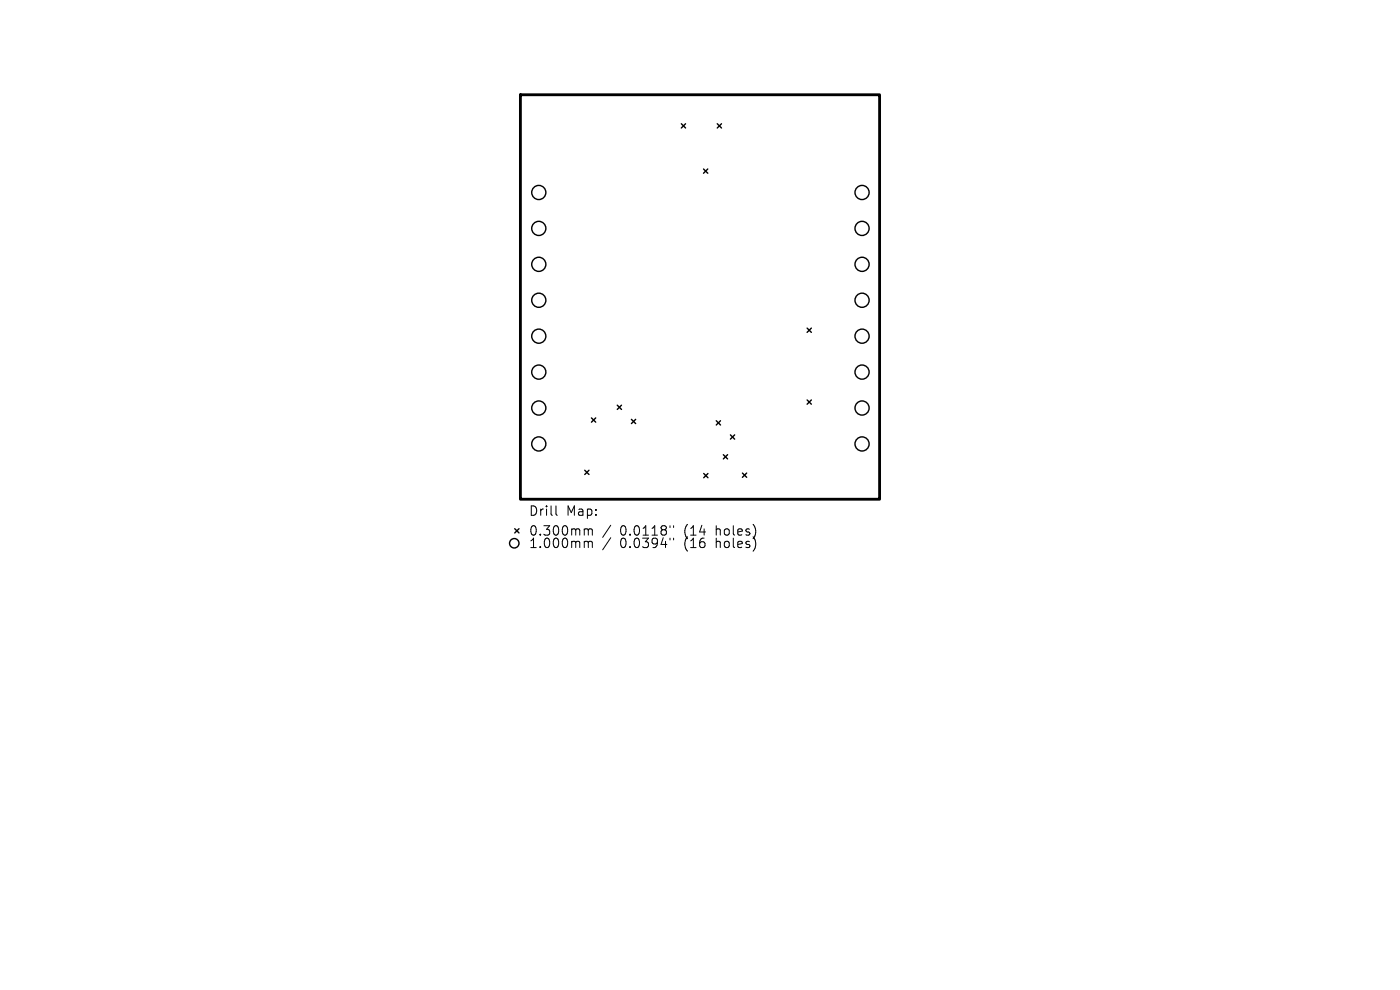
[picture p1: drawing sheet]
<svg xmlns="http://www.w3.org/2000/svg" width="297mm" height="210mm" viewBox="0 0 297 210" stroke-linecap="round" stroke-linejoin="round" font-family="sans-serif">
<defs><g id="words">
<g font-size="2.8">
<text x="112.1" y="109.7">Drill</text>
<text x="112.1" y="113.9">0.300mm</text>
<text x="120.1" y="109.7">Map:</text>
<text x="131.5" y="113.9">0.0118&quot;</text>
<text x="145.3" y="113.9">(14</text>
<text x="152.1" y="113.9">holes)</text>
<text x="112.1" y="116.5">1.000mm</text>
<text x="131.5" y="116.5">0.0394&quot;</text>
<text x="145.3" y="116.5">(16</text>
<text x="152.1" y="116.5">holes)</text>
</g>
</g></defs>
<path d="M110.4 20.1h76.2v85.8h-76.2z" fill="none" stroke="#000" stroke-width=".6"/>
<g fill="none" stroke="#000" stroke-width=".3">
<path d="M144.5 26.3l.9 .9M145.4 26.3l-.9 .9M149.3 35.9l.9 .9M150.2 35.9l-.9 .9M152.2 26.3l.9 .9M153.1 26.3l-.9 .9M171.2 69.6l.9 .9M172.1 69.6l-.9 .9M124.1 99.8l.9 .9M125 99.8l-.9 .9M125.5 88.7l.9 .9M126.4 88.7l-.9 .9"/>
<path d="M131 86l.9 .9M131.9 86l-.9 .9M134 89l.9 .9M134.9 89l-.9 .9M152 89.3l.9 .9M152.9 89.3l-.9 .9M153.5 96.5l.9 .9M154.4 96.5l-.9 .9M155 92.3l.9 .9M155.9 92.3l-.9 .9M171.2 84.8l.9 .9M172.1 84.8l-.9 .9"/>
<path d="M109.2 112.2l.9 .9M110.1 112.2l-.9 .9M149.3 100.4l.9 .9M150.2 100.4l-.9 .9M157.5 100.4l.9 .9M158.4 100.4l-.9 .9"/>
<circle cx="114.3" cy="48.5" r="1.5"/>
<circle cx="114.3" cy="56.1" r="1.5"/>
<circle cx="114.3" cy="40.8" r="1.5"/>
<circle cx="182.9" cy="48.5" r="1.5"/>
<circle cx="182.9" cy="56.1" r="1.5"/>
<circle cx="182.9" cy="40.8" r="1.5"/>
<circle cx="114.3" cy="78.9" r="1.5"/>
<circle cx="114.3" cy="63.7" r="1.5"/>
<circle cx="114.3" cy="71.3" r="1.5"/>
<circle cx="182.9" cy="78.9" r="1.5"/>
<circle cx="182.9" cy="63.7" r="1.5"/>
<circle cx="182.9" cy="71.3" r="1.5"/>
<circle cx="114.3" cy="86.6" r="1.5"/>
<circle cx="114.3" cy="94.2" r="1.5"/>
<circle cx="182.9" cy="86.6" r="1.5"/>
<circle cx="182.9" cy="94.2" r="1.5"/>
<circle cx="109.1" cy="115.2" r="1"/>
</g>
<g fill="none" stroke="#000" stroke-width=".21">
<path d="M117.9 107.3v1.7l.3 .3M124.2 112.2h.3l.3 .3M124.2 114.8h.3l.3 .3M124.8 112.5l.3-.3 .5 .1 .1 1.2M124.8 112.5v1M124.8 115.1v1.1M124.8 115.1l.3-.3 .5 .1 .1 1.3M129.6 111.4l-1.7 2.6M129.6 114.1l-1.7 2.5M142.1 111.5v.4M142.1 114.2v.3M142.9 111.5v.4"/>
<path d="M142.9 114.2v.3"/>
</g>
<use href="#words"/>
</svg>
